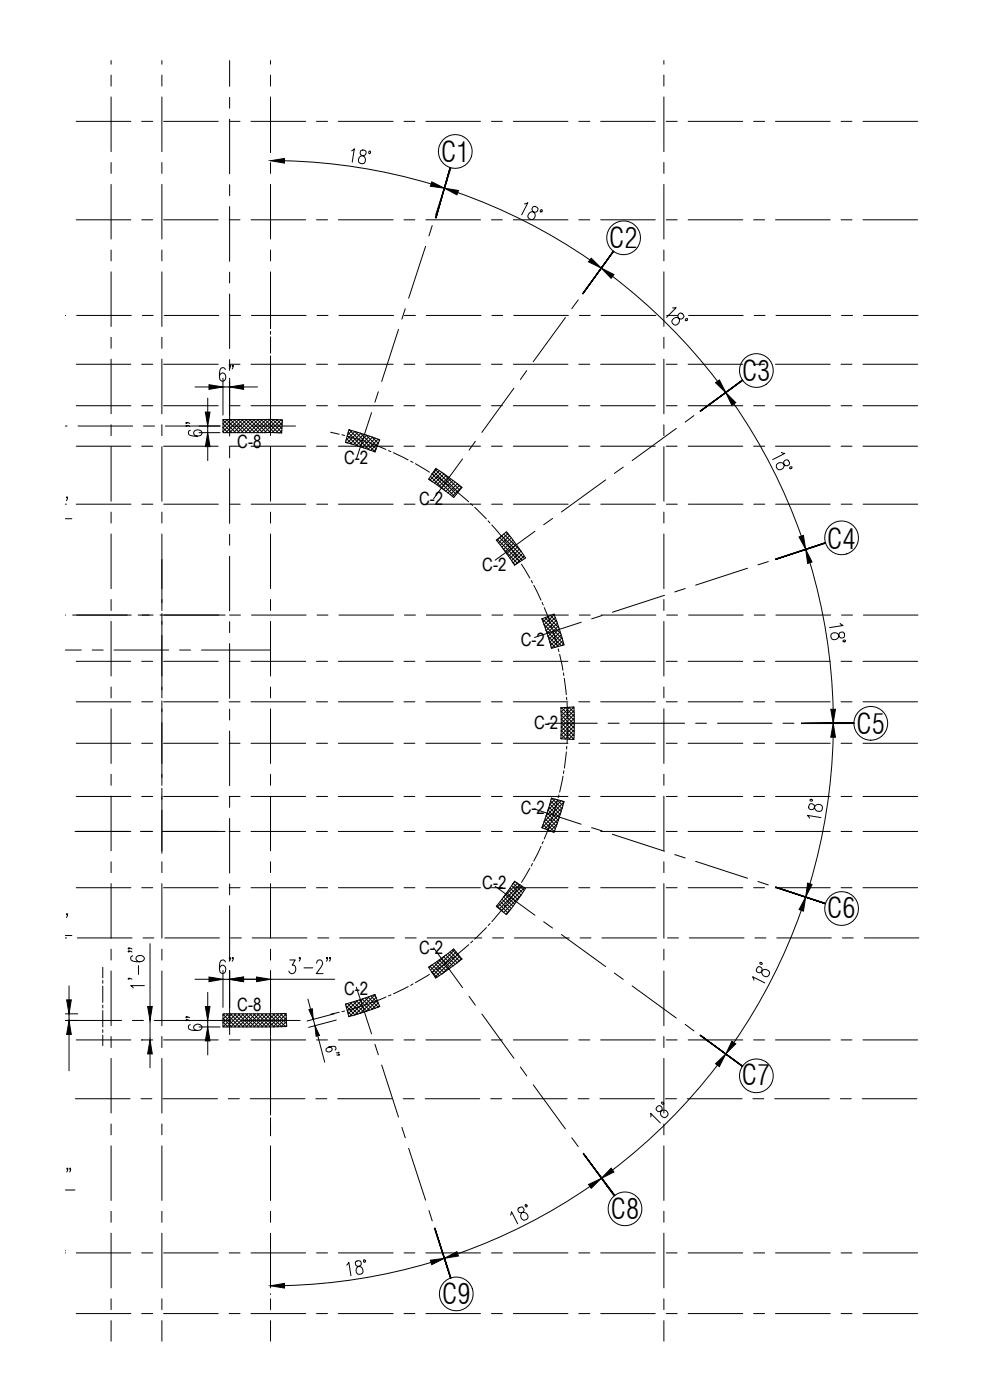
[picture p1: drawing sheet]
<svg xmlns="http://www.w3.org/2000/svg" width="297mm" height="420mm" viewBox="0 0 297 420" stroke-linecap="round" stroke-linejoin="round" font-family="sans-serif">
<defs><g id="words">
<g font-size="8.4">
<text x="132.3" y="48.7">C1</text>
<text x="182.8" y="74.6">C2</text>
<text x="222.6" y="114.4">C3</text>
<text x="248.2" y="164.6">C4</text>
<text x="257" y="220.3">C5</text>
<text x="248.2" y="275.5">C6</text>
<text x="222.6" y="325.8">C7</text>
<text x="183.3" y="365.7">C8</text>
<text x="132.7" y="391.3">C9</text>
</g>
<g font-size="5.5">
<text x="71.2" y="134.6">C-8</text>
<text x="103.2" y="139.3">C-2</text>
<text x="125.7" y="151.7">C-2</text>
<text x="144.7" y="171.3">C-2</text>
<text x="156.2" y="193.9">C-2</text>
<text x="160.2" y="218.7">C-2</text>
<text x="156.2" y="244.2">C-2</text>
<text x="144.7" y="266.8">C-2</text>
<text x="125.7" y="286.4">C-2</text>
<text x="103.2" y="298.7">C-2</text>
<text x="71.2" y="303.4">C-8</text>
</g>
</g></defs>
<!-- layer: E- -CONCRETE-SHADE -->
<g fill="none" stroke="#000" stroke-width=".3">
<path d="M67 125.9l-.1 .1 3.8 3.9M68 125.9l3.9 4M68.2 125.9l-1.3 1.3 2.7 2.7M69.1 125.9l3.9 4M69.4 125.9l-2.5 2.5 1.5 1.5M70.2 125.9l4 4M70.5 125.9l-3.6 3.6 .3 .4M71.4 125.9l4 4M71.7 125.9l-4 4M72.6 125.9l3.9 4M72.8 125.9l-3.9 4M73.8 125.9l3.9 4"/>
<path d="M74 125.9l-3.9 4M74.9 125.9l3.9 4M75.2 125.9l-4 4M76 125.9l4 4M76.3 125.9l-3.9 4M77.2 125.9l4 4M77.5 125.9l-4 4M78.4 125.9l4 4M78.6 125.9l-3.9 4M79.5 125.9l4 4M79.8 125.9l-3.9 4M80.7 125.9l3.8 3.8"/>
<path d="M81 125.9l-4 4M81.9 125.9l2.7 2.7M82.1 125.9l-3.9 4M83.1 126l1.5 1.5M83.2 126l-3.9 3.9M84.6 129.3l-.7 .6M84.6 128l-1.8 1.9M84.7 126.4l-.4-.4-3.8 3.9M84.7 126.8l-3.1 3.1M103.7 132.6l.4 .3M104 131.6l1.7 1.8M104.2 130.7l3.1 3.2"/>
<path d="M104.5 129.8l4.6 4.6M104.7 129h.1M104.8 129l6 6.1M105.6 129.3l-1.4 1.3M106.4 129.5l6.1 6.1M106.5 129.5l-2.7 2.6M107.4 129.8l-3.2 3.1M108.1 130l4.8 4.7-.8 .8M108.3 130l-3.2 3.2M109.1 130.3l-3.1 3.1M109.8 130.5l3.4 3.4M110 130.6l-3.1 3.1"/>
<path d="M110.9 130.9l-3.1 3.1M111.6 131.1l1.9 2M111.8 131.2l-3.2 3.1M112.6 131.5l-3.1 3.1M113.4 131.8l.4 .4M113.5 131.8l-3.1 3.1M113.6 132.8l-2.4 2.4M128.7 143.7l.9 .8M129.2 143l4.4 4.3M129.6 142.3l6.8 6.7M130.1 141.5l6.8 6.9M130.6 140.9l6.8 6.8"/>
<path d="M131.1 140.8l-1.5 1.5M131.8 141.3l-2.8 2.8M132.5 141.7l-2.8 2.9M132.9 142l5 5.1M133.2 142.2l-2.8 2.8M133.9 142.7l-2.9 2.8M134.5 143.2l-2.8 2.8M135.2 143.7l-2.8 2.8M135.9 144.2l-2.8 2.8M136.5 144.7l-2.8 2.8M137.9 145.7l-2.8 2.8M138.5 146.4l-1.3-1.2-2.8 2.8"/>
<path d="M138.5 146.2l-2.8 2.8M151.8 159.7l1.3 1.4M149.2 161.9l6.8 6.7M149.9 161.3l6.8 6.8M150.5 160.8l6.9 6.9M150.7 160.7l-1.7 1.6M150.9 164.6l4.4 4.5M151.1 160.3l5.2 5.1M152.4 160.1l-2.8 2.9M152.9 160.8l-2.8 2.8M153.4 161.4l-2.8 2.8M153.7 168.6l.9 .9"/>
<path d="M153.9 162.1l-2.8 2.8M154.4 162.7l-2.8 2.9M154.9 163.4l-2.9 2.9M155.3 164.1l-2.8 2.8M155.8 164.8l-2.8 2.8M156.3 165.5l-2.8 2.8M156.8 166.1l-2.9 2.9M157.2 166.8l-2.5 2.6M162.7 185.7l6.1 6.1M162.8 185.6l-.2 .2M163.2 187.4l6 6M163.5 185.3l4.7 4.8"/>
<path d="M163.8 189.2l4.6 4.6M164.3 185.1l3.4 3.3M164.4 190.9l3.1 3.1M164.7 184.9l-1.8 1.8M164.9 192.5l1.7 1.7M165.2 184.7l1.9 2M165.3 194.2l.4 .3M166 184.4l.4 .4M166.3 184.5l-3 3M166.6 185.3l-3.1 3.1M166.9 186.2l-3.1 3M167.2 187l-3.1 3.1"/>
<path d="M167.5 187.9l-3.1 3.1M167.8 188.7l-3.1 3.2M168.1 189.6l-3.2 3.2M168.4 190.5l-3.2 3.2M168.6 191.4l-3.1 3.1M168.9 192.3l-1.8 1.8M169.1 193.2l-.5 .5M168.3 212.6l.2-.2 3.8 3.8M168.3 213.4l4 4M168.3 214.6l4 3.9M168.4 219.2l2.6 2.6M168.4 218.1l3.8 3.8"/>
<path d="M168.4 216.9l3.8 3.9M168.4 215.7l3.9 4M169.6 212.4l2.7 2.6M169.7 212.3l-1.4 1.4M170.7 212.3l1.6 1.5M171 212.3l-2.6 2.6M171.8 212.2l.4 .5M172.2 212.2l-3.8 3.8M172.2 213.3l-3.8 3.8M172.3 214.4l-3.9 3.9M172.3 215.5l-4 4M172.3 216.7l-4 4"/>
<path d="M172.3 217.9l-3.8 3.8M172.3 219l-2.7 2.8M165.5 239.6l3.1 3.1M165.6 239.6l-.3 .3M166.6 239.8l-1.7 1.7M168.3 221.5l.2 .2M168.3 220.4l1.5 1.4M172.2 221.4l-.4 .5M172.3 220.2l-1.6 1.6M162.6 248.3l.3 .2M162.9 247.4l1.9 1.8M163.3 246.6l3 3"/>
<path d="M163.5 245.7l3.1 3.1M163.8 244.8l3.1 3.1M164.1 244l3.1 3.1M164.4 243.1l3.1 3.1M164.7 242.2l3.1 3.1M164.9 241.3l3.2 3.1M165.2 240.4l3.2 3.2M166.5 249.2l-.5 .5M167.1 240l1.8 1.8M167.1 247.4l-2 2M167.4 240.1l-3 3.1M167.7 245.6l-3.4 3.5"/>
<path d="M168.3 243.9l-4.8 4.8M168.4 240.3l-4.6 4.6M168.7 240.4l.4 .5M168.8 242.3l-6.2 6.1M169.2 240.7l-6 5.9M149.1 271.8l1.8 1.9M149.6 271.2l2.8 2.8M150.1 270.5l2.8 2.8M150.6 269.8l2.8 2.8M151.1 269.2l2.8 2.8M151.6 268.5l2.8 2.8M152.1 267.9l2.8 2.8"/>
<path d="M152.5 267.2l2.9 2.8M153 266.5l2.8 2.8M153.2 272.9l-1.4 1.4M153.5 265.8l2.9 2.8-5.3 5.2M154 265.1l2.8 2.8M154.5 264.6l-.7 .8M154.8 264.8l2.4 2.4M155.3 265.1l-4.3 4.2M155.9 265.5l-6.7 6.8M156.6 266l-6.8 6.8M157.4 266.4l-6.9 6.9M108.7 299.8l3.1 3.1"/>
<path d="M109 299.7l-4.5 4.6M109.6 299.5l3 3.1M110.4 299.2l3.1 3.1M110.8 299.1l-6 6M111.3 298.9l2.3 2.3M112.1 298.6l.7 .7M112.5 298.5l-6.1 6.1M112.8 299.4l-4.8 4.8M129 290l2.8 2.8M129.5 289.7l-.8 .7M129.5 291.6l1.7 1.7M129.7 289.5l2.8 2.9"/>
<path d="M130.4 289.1l2.8 2.8M131.1 288.6l2.8 2.8M131.8 288.1l2.8 2.8M132.4 287.6l2.8 2.8M133.1 287.1l2.8 2.9M133.4 286.9l-4.2 4.2M133.7 286.6l2.9 2.8M134.4 286.1l2.8 2.8M135.1 285.6l2.8 2.8M135.7 285.1l2.8 2.8M136.4 285.1l-6.8 6.7M136.9 285.7l-6.8 6.8"/>
<path d="M137.4 286.4l-6.9 6.9M137.9 287l-5.2 5.2M138.4 287.7l-1.4 1.4M66.9 307.9l.3 .3M66.9 306.7l1.5 1.5M66.9 305.6l2.7 2.6M66.9 304.4l3.8 3.8M67.4 304.3l-.5 .4M68 304.3l3.9 3.9M68.5 304.3l-1.6 1.6M69.1 304.3l3.9 3.9M69.7 304.3l-2.8 2.7"/>
<path d="M70.2 304.3l4 3.9M70.8 304.3l-3.9 3.9M71.4 304.3l4 3.9M72 304.3l-4 3.9M72.6 304.3l3.9 3.9M73.1 304.3l-3.9 3.9M73.7 304.3l4 3.9M74.3 304.3l-3.9 3.9M74.9 304.3l3.9 3.9M75.5 304.3l-4 3.9M76 304.3l4 3.9M76.6 304.3l-3.9 3.9"/>
<path d="M77.2 304.3l4 3.9M77.8 304.3l-4 3.9M78.4 304.3l3.9 3.9M78.9 304.3l-3.9 3.9M79.5 304.3l4 3.9M80.1 304.3l-3.9 3.9M80.7 304.3l3.9 3.9M81.3 304.3l-4 3.9M81.8 304.3l3.9 3.8M82.4 304.3l-3.9 3.9M83 304.3l3 2.9M83.6 304.2l-4 4"/>
<path d="M84.1 304.2l1.8 1.8M84.8 304.2l-4 4M85.2 304.2l.7 .6M85.8 304.3l-3.8 3.9M85.9 305.4l-2.7 2.8M86 306.5l-1.7 1.7M86 307.7l-.5 .4M103.8 301.9l2.7 2.7M104 301.2l-.3 .3M104.2 303.5l1.4 1.4M104.2 301.2l3.2 3.1M104.7 305.1h.1"/>
<path d="M105.2 300.9l3.1 3.2M105.6 300.8l-1.7 1.6M106.1 300.7l3.1 3.1M106.9 300.4l3.2 3.1M107.3 300.3l-3.1 3M107.8 300.1l3.1 3.1M113.2 300.2l-3.5 3.4M113.5 301l-2 2M113.8 301.9l-.5 .5"/>
</g>
<!-- layer: E- -CONCRETE-1 -->
<g fill="none" stroke="#000" stroke-width=".3">
<path d="M79.9 125.9h-13v4h17.6M79.9 125.9l4.8 .1M84.7 126l-.2 4M104.7 129l9.2 3-1.4 3.7-8.8-2.9 1-3.8M128.6 143.9l2.2-3.3 4 2.7 3.8 3-2.5 3M128.6 143.8l7.5 5.5M157.7 167.5l-3.3 2.1M157.7 167.5l-5.7-7.9-3.1 2.5 5.5 7.5M162.6 185.7l3.6-1.4 1.6 4.6 1.4 4.6-3.7 1.1M162.6 185.7l2.9 8.8M168.2 212.4l4-.2v9.7M168.3 212.4v9.3"/>
<path d="M168.2 221.7l4 .2M162.6 248.4l3.6 1.4M162.6 248.4l2.9-8.9 3.7 1-3 9.3M157.7 266.6l-3.3-2.1-5.5 7.5 3 2.5M157.7 266.6l-5.7 7.9M128.6 290.3l2.1 3.3M136.1 284.8l2.5 3-7.8 5.7M136.1 284.8l-7.5 5.4M66.9 304.3l18.9-.2 .2 4-19.1 .1zM113.9 302.1l-1.4-3.7-8.8 2.9 1 3.8M113.9 302.1l-9.2 3"/>
</g>
<!-- layer: 03- -GRID -->
<g fill="none" stroke="#000" stroke-width=".3">
<path d="M33.3 18.2v1.1M48.6 18.2v1.1M68.9 18.2v7.7M81.2 18.2v1.1M199.2 18.2v1.1M22.9 36.4h16.4M33.3 22.5v3.3M33.3 29.1v16.4M42.5 36.4h3.3M48.6 22.5v3.3M48.6 29.1v16.4M49.1 36.4h16.4"/>
<path d="M68.8 36.4h3.2M68.9 29.2v3.3M68.9 35.8v16.4M75.3 36.4h16.4M81.2 22.5v3.3M81.2 29.1v16.4M95 36.4h3.3M101.5 36.4h16.5M121.2 36.4h3.3M127.8 36.4h16.4M147.5 36.4h3.2M154 36.4h16.4"/>
<path d="M173.7 36.4h3.3M180.2 36.4h16.4M199.2 22.5v3.3M199.2 29.1v16.4M199.9 36.4h3.3M206.5 36.4h16.4M226.1 36.4h3.3M232.7 36.4h16.4M252.4 36.4h3.2M258.9 36.4h16.4M33.3 48.8v3.2M33.3 55.3v16.4"/>
<path d="M48.6 48.8v3.2M48.6 55.3v16.4M68.9 55.4v3.3M81.2 48.8v3.2M81.2 55.3v16.4M135.3 50.5l-4.6 14.1M199.2 48.8v3.2M199.2 55.3v16.4M22.9 66h16.4M33.3 75v3.3M42.5 66h3.3M48.6 75v3.3"/>
<path d="M49.1 66h16.4M68.8 66h3.2M68.9 62v16.4M75.3 66h16.4M81.2 75v3.3M95 66h3.3M101.5 66h16.5M121.2 66h3.3M127.7 73.9l-5.1 15.6M127.8 66h16.4M129.7 67.7l-1 3.1M147.5 66h3.2"/>
<path d="M154 66h16.4M173.7 66h3.3M180.2 66h16.4M184.1 75.4l-8.7 11.9M199.2 75v3.3M199.9 66h3.3M206.5 66h16.4M226.1 66h3.3M232.7 66h16.4M252.4 66h3.2M258.9 66h16.4M19.6 94.7h.1"/>
<path d="M23 94.7h16.4M33.3 81.6v16.4M42.7 94.7h3.2M48.6 81.6v16.4M49.2 94.7h16.4M68.9 81.7v3.2M68.9 88.2v16.4M68.9 94.7h3.3M75.5 94.7h16.3M81.2 81.6v17.1M81.2 99.5v.8M95.1 94.7h3.3"/>
<path d="M101.7 94.7h16.4M119.6 98.9l-5.1 15.6M121.3 94.7h3.3M121.6 92.6l-1 3.2M127.9 94.7h16.4M147.6 94.7h3.2M154.1 94.7h16.4M169.6 95.3l-9.6 13.3M173.5 90l-2 2.6M173.8 94.7h3.3M180.4 94.7h16.4M199.2 81.6v16.4"/>
<path d="M200 94.7h3.3M206.6 94.7h16.4M226.3 94.7h3.2M232.8 94.7h16.4M252.5 94.7h3.3M259.1 94.7h16.3M22.9 109.3h16.4M33.3 101.2v3.3M33.3 107.8v16.4M42.5 109.3h3.3M48.6 101.2v3.3M48.6 107.8v16.4"/>
<path d="M49.1 109.3h16.4M68.8 109.3h3.2M68.9 107.9v3.3M68.9 114.4v16.5M75.3 109.3h16.4M81.2 101.1v4.9M81.2 106.8v.9M81.2 107.8v22.9M95 109.3h3.3M101.5 109.3h16.5M113.5 117.6l-1 3.1M121.2 109.3h3.3"/>
<path d="M127.8 109.3h16.4M147.5 109.3h3.2M154 109.3h16.4M154.2 116.5l-9.6 13.3M158 111.2l-1.9 2.7M173.7 109.3h3.3M180.2 109.3h16.4M199.2 101.2v3.3M199.2 107.8v16.4M199.9 109.3h3.3M206.5 109.3h16.4M222.8 114.1l-11.9 8.7"/>
<path d="M226.1 109.3h3.3M232.7 109.3h16.4M252.4 109.3h3.2M258.9 109.3h16.4M19.6 127.9h.5M22.9 121.8h16.4M22.9 133.9h16.4M23.4 127.9h16.4M33.3 127.5v3.2M33.3 134v16.4M42.5 121.8h3.3M42.5 133.9h3.3"/>
<path d="M43.1 127.9h3.3M48.6 127.5v3.2M48.6 134v16.4M49.1 121.8h16.4M49.1 133.9h16.4M49.6 127.9h16.4M68.8 121.8h3.2M68.8 133.9h3.2M68.9 134.1v3.3M69.3 127.9h3.3M75.3 121.8h16.4M75.3 133.9h16.4"/>
<path d="M75.9 127.9h12.8M81.2 134v16.4M95 121.8h3.3M95 133.9h3.3M99.2 129.7l2.6 .6M101.5 121.8h16.5M101.5 133.9h16.5M102.6 130.5l.8 .2M104.2 130.9l4.7 1.4M109.7 132.6l.7 .2M111.2 133.1l4.6 1.8M111.5 123.8l-4.6 14.1"/>
<path d="M116.6 135.2l.7 .3M118 135.9l4.4 2.1M121.2 121.8h3.3M121.2 133.9h3.3M123.2 138.4l.7 .4M124.6 139.2l4.2 2.5M127.8 121.8h16.4M127.8 133.9h16.4M138.8 137.7l-8.7 12M142.6 132.4l-1.9 2.7M147.5 121.8h3.2M147.5 133.9h3.2"/>
<path d="M154 121.8h16.4M154 133.9h16.4M173.7 121.8h3.3M173.7 133.9h3.3M180.2 121.8h16.4M180.2 133.9h16.4M199.2 127.5v3.2M199.2 134v16.4M199.9 121.8h3.3M199.9 133.9h3.3M202.9 128.6l-13.2 9.6M206.5 121.8h16.4"/>
<path d="M206.5 133.9h16.4M208.2 124.7l-2.6 2M226.1 121.8h3.3M226.1 133.9h3.3M232.7 121.8h16.4M232.7 133.9h16.4M252.4 121.8h3.2M252.4 133.9h3.2M258.9 121.8h16.4M258.9 133.9h16.4M19.6 151.3h.1M22.9 151.3h16.4"/>
<path d="M33.3 153.7v3.3M42.6 151.3h3.3M48.6 153.7v3.3M49.1 151.3h16.4M68.8 151.3h3.3M68.9 140.7v16.4M75.4 151.3h16.4M81.2 153.7v3.3M95 151.3h3.3M101.6 151.3h16.4M121.3 151.3h3.2M127.8 151.3h16.4"/>
<path d="M129.6 142.2l.6 .4M130.9 143.1l4 2.8M135.6 146.4l.6 .5M136.9 147.4l3.7 3.2M141.2 151.1l.6 .6M142.4 152.2l3.5 3.5M146.4 156.3l.6 .6M147.5 151.3h3.3M147.5 157.5l3.3 3.8M154 151.3h16.4M160.5 159.4l-11.9 8.7M165.8 155.6l-2.7 1.9"/>
<path d="M173.7 151.3h3.3M180.3 151.3h16.4M181.7 144l-13.2 9.6M187 140.2l-2.7 1.9M199.2 153.7v3.3M200 151.3h3.2M206.5 151.3h16.4M226.2 151.3h3.3M232.7 151.3h16.4M252.4 151.3h3.3M259 151.3h16.4M33.3 160.2v16.5"/>
<path d="M33.3 179.9v3.3M48.6 160.2v23M68.9 160.4v3.2M68.9 166.9v16.4M81.2 160.2v16.5M81.2 179.9v3.3M151.3 161.9l.4 .7M152.2 163.2l2.9 4M155.6 167.9l.4 .7M156.4 169.3l2.6 4.2M159.4 174.2l.4 .7M160.2 175.7l2.1 4.4"/>
<path d="M199.2 160.2v16.5M199.2 179.9v3.3M199.4 178.7l-15.7 5M205.6 176.6l-3.1 1M224.3 170.5l-15.6 5.1M230.5 168.5l-3.1 1M247.7 163l-14 4.5M19.6 184.6h.1M19.6 195.1h4.8M21.8 184.6h17.6M22.9 198.5h16.4M27.7 195.1h3.3"/>
<path d="M33.3 186.5v16.4M34.2 195.1h16.4M41.5 184.6h4.4M42.5 198.5h3.3M48 184.6h19.5M48.6 184.1v25.3M49.1 198.5h16.4M53.9 195.1h3.3M60.5 195.1h20.7M68.8 198.5h3.2M68.9 186.6v3.3M68.9 193.1v16.5"/>
<path d="M68.9 184.6h3.3M75.3 198.5h16.4M75.5 184.6h16.3M81.2 186.5v16.4M95 198.5h3.3M95.1 184.6h3.3M101.5 198.5h16.5M101.7 184.6h16.4M121.2 198.5h3.3M121.3 184.6h3.3M127.8 198.5h16.4M127.9 184.6h16.4"/>
<path d="M147.5 198.5h3.2M147.6 184.6h3.2M154 198.5h16.4M154.1 184.6h16.4M162.7 180.8l.3 .8M163.3 182.3l1.8 4.6M165.4 187.7l.2 .7M165.9 189.2l1.4 4.7M167.5 194.7l.2 .9M167.9 196.4l1 4.7M173.7 198.5h3.3M173.8 184.6h3.3"/>
<path d="M174.4 186.7l-14 4.6M180.2 198.5h16.4M180.4 184.6h16.4M180.7 184.7l-3.2 1M199.2 186.5v16.4M199.9 198.5h3.3M200 184.6h3.3M206.5 198.5h16.4M206.6 184.6h16.4M226.1 198.5h3.3M226.3 184.6h3.2M232.7 198.5h16.4"/>
<path d="M232.8 184.6h16.4M252.4 198.5h3.2M252.5 184.6h3.3M258.9 198.5h16.4M259.1 184.6h16.3M22.9 210.6h16.4M33.3 206.2v3.2M33.3 212.7v16.4M42.5 210.6h3.3M48.6 210.4v25.3M49.1 210.6h16.4M68.8 210.6h3.2"/>
<path d="M68.9 212.8v3.3M68.9 219.4v16.4M75.3 210.6h16.4M81.2 206.2v3.2M81.2 212.7v16.4M95 210.6h3.3M101.5 210.6h16.5M121.2 210.6h3.3M127.8 210.6h16.4M147.5 210.6h3.2M154 210.6h16.4M164.4 217.1h14.8"/>
<path d="M169.1 201.9l.1 .8M169.3 203.6l.6 4.9M170 209.3l.1 .8M170.2 210.9l.1 4.9M170.3 218.3l-.1 4.9M170.3 216.6v.8M173.7 210.6h3.3M180.2 210.6h16.4M182.5 217.1h3.3M189 217.1h16.4M199.2 206.2v3.2M199.2 212.7v16.4"/>
<path d="M199.9 210.6h3.3M206.5 210.6h16.4M208.7 217.1h3.3M215.3 217.1h16.4M226.1 210.6h3.3M232.7 210.6h16.4M234.9 217.1h3.3M241.5 217.1h14.8M252.4 210.6h3.2M258.9 210.6h16.4M22.9 223.1h16.4M22.9 239h16.4"/>
<path d="M33.3 232.4v3.3M33.3 238.9v16.4M42.5 223.1h3.3M42.5 239h3.3M48.6 236.6v19.5M49.1 223.1h16.4M49.1 239h16.4M68.8 223.1h3.2M68.8 239h3.2M68.9 239.1v3.2M75.3 223.1h16.4M75.3 239h16.4"/>
<path d="M81.2 232.4v3.3M81.2 238.9v16.4M95 223.1h3.3M95 239h3.3M101.5 223.1h16.5M101.5 239h16.5M121.2 223.1h3.3M121.2 239h3.3M127.8 223.1h16.4M127.8 239h16.4M147.5 223.1h3.2M147.5 239h3.2"/>
<path d="M154 223.1h16.4M154 239h16.4M167.7 238.6l-.2 .8M168.9 232.9l-1 4.9M169.2 231.3l-.1 .8M169.9 225.7l-.6 4.8M170.1 224l-.1 .8M173.7 223.1h3.3M173.7 239h3.3M180.2 223.1h16.4M180.2 239h16.4M199.2 232.4v3.3"/>
<path d="M199.2 238.9v16.4M199.9 223.1h3.3M199.9 239h3.3M206.5 223.1h16.4M206.5 239h16.4M226.1 223.1h3.3M226.1 239h3.3M232.7 223.1h16.4M232.7 239h16.4M252.4 223.1h3.2M252.4 239h3.2M258.9 223.1h16.4"/>
<path d="M258.9 239h16.4M22.5 249.5h16.8M33.3 258.6v3.3M42.1 249.5h3.7M48.6 258.6v3.3M48.7 249.5h18.8M68.8 249.5h3.2M68.9 245.6v16.4M75.3 249.5h16.4M81.2 258.6v3.3M95 249.5h3.3M101.5 249.5h16.5"/>
<path d="M121.2 249.5h3.3M127.8 249.5h16.4M147.5 249.5h3.2M154 249.5h16.4M159.8 259.1l-.4 .8M160.4 242.8l14 4.6M162.3 254l-2.1 4.4M163 252.5l-.3 .8M165.1 247.2l-1.8 4.6M165.7 245.6l-.3 .8M167.3 240.1l-1.4 4.8M173.7 249.5h3.3"/>
<path d="M177.5 248.4l3.2 1M180.2 249.5h16.4M183.7 250.4l15.7 5.1M199.2 258.6v3.3M199.9 249.5h3.3M202.5 256.5l3.1 1M206.5 249.5h16.4M208.7 258.5l15.6 5.1M226.1 249.5h3.3M232.7 249.5h16.4M252.4 249.5h3.2M258.9 249.5h16.4"/>
<path d="M22.9 266.4h16.4M33.3 265.2v16.4M42.5 266.4h3.3M48.6 265.2v16.4M49.1 266.4h16.4M68.8 266.4h3.2M68.9 265.3v3.3M68.9 271.8v16.4M75.3 266.4h16.4M81.2 265.2v16.4M95 266.4h3.3M101.5 266.4h16.5"/>
<path d="M121.2 266.4h3.3M127.8 266.4h16.4M145.9 278.4l-3.5 3.4M147 277.2l-.5 .6M147.5 266.4h3.2M148.6 266l11.9 8.7M150.8 272.8l-3.2 3.8M151.8 271.5l-.5 .7M154 266.4h16.4M155.1 266.9l-2.9 4M156 265.5l-.4 .7M159 260.6l-2.5 4.2"/>
<path d="M163.1 276.6l2.7 1.9M173.7 266.4h3.3M180.2 266.4h16.4M199.2 265.2v16.4M199.9 266.4h3.3M206.5 266.4h16.4M226.1 266.4h3.3M227.4 264.6l3.1 1M232.7 266.4h16.4M233.7 266.6l14 4.6M252.4 266.4h3.2M258.9 266.4h16.4"/>
<path d="M19.6 281.5h.4M23.2 281.5h16.4M30.8 290.3v3.2M30.8 294.3v.8M30.8 295.9v4.9M33.3 284.9v3.2M33.3 291.4v16.4M42.9 281.5h3.3M48.6 284.9v3.2M48.6 291.4v16.4M49.5 281.5h16.3M68.9 291.5v3.3"/>
<path d="M68.9 298.1v12.4M69.1 281.5h3.3M75.7 281.5h16.4M81.2 284.9v3.2M81.2 291.4v19.5M95.3 281.5h3.4M101.9 281.5h16.4M106.9 296.3l4.6 14M115.8 299.2l-4.6 1.8M117.3 298.6l-.7 .3M121.6 281.5h3.3M122.5 296.1l-4.4 2.2"/>
<path d="M123.9 295.3l-.7 .4M128.2 281.5h16.3M128.9 292.4l-4.3 2.5M130.1 284.5l8.7 11.9M130.2 291.5l-.6 .4M134.9 288.2l-3.9 2.9M136.2 287.2l-.6 .5M140.6 283.5l-3.7 3.2M140.7 299l1.9 2.7M141.8 282.4l-.6 .6M147.8 281.5h3.3M154.4 281.5h16.4"/>
<path d="M168.5 280.5l13.2 9.6M174 281.5h3.3M180.6 281.5h16.4M184.3 292l2.7 1.9M189.7 295.9l13.2 9.6M199.2 284.9v3.2M199.2 291.4v16.4M200.3 281.5h3.3M206.8 281.5h16.4M226.5 281.5h3.3M233.1 281.5h16.3M252.7 281.5h3.3"/>
<path d="M259.3 281.5h16.4M19.6 306.3h16.9M22.9 312.1h16.4M30.8 301.6v.9M30.8 303.3v4.9M30.8 309v.9M30.8 310.7v3.1M33.3 311.1v3.3M33.3 317.6v16.4M39.7 306.3h3.3M42.5 312.1h3.3M46.3 306.3h16.4"/>
<path d="M48.6 311.1v3.3M48.6 317.6v16.4M49.1 312.1h16.4M66 306.3h3.3M68.8 312.1h3.2M72.5 306.3h17.6M75.3 312.1h16.4M81.2 311.1v23.6M95 312.1h3.3M101.5 312.1h16.5M101.8 303.8l-2.6 .6M103.4 303.4l-.8 .2"/>
<path d="M108.9 301.8l-4.7 1.4M110.5 301.3l-.8 .3M112.5 313.4l1 3.1M114.5 319.6l5.1 15.7M121.2 312.1h3.3M127.8 312.1h16.4M144.6 304.3l9.6 13.3M147.5 312.1h3.2M154 312.1h16.4M173.7 312.1h3.3M180.2 312.1h16.4M199.2 311.1v3.3"/>
<path d="M199.2 317.6v16.4M199.9 312.1h3.3M205.6 307.4l2.6 2M206.5 312.1h16.4M210.9 311.3l11.9 8.7M226.1 312.1h3.3M232.7 312.1h16.4M252.4 312.1h3.2M258.9 312.1h16.4M22.6 329.7h16.4M33.3 337.3v3.3M42.3 329.7h3.3"/>
<path d="M48.6 337.3v3.3M48.9 329.7h16.3M68.5 329.7h3.3M75.1 329.7h16.4M81.2 335.5v5.4M94.8 329.7h3.3M101.3 329.7h16.4M120.6 338.3l1 3.2M121 329.7h3.3M127.6 329.7h16.3M147.2 329.7h3.3M153.8 329.7h16.4"/>
<path d="M156.1 320.2l1.9 2.7M160 325.6l9.6 13.2M173.5 329.7h3.2M180 329.7h16.4M199.2 337.3v3.3M199.7 329.7h3.3M206.2 329.7h16.4M225.9 329.7h3.3M232.5 329.7h16.3M252.2 329.7h3.2M258.7 329.7h16.4M33.3 343.9v16.4"/>
<path d="M48.6 343.9v16.4M81.2 343.9v16.4M122.6 344.6l5.1 15.6M171.5 341.5l2 2.6M175.4 346.8l8.7 11.9M199.2 343.9v16.4M22.9 376h16.4M33.3 363.5v3.3M33.3 370.1v16.4M42.5 376h3.3M48.6 363.5v3.3M48.6 370.1v16.4"/>
<path d="M49.1 376h16.4M68.8 376h3.2M75.3 376h16.4M81.2 363.5v3.3M81.2 370.1v16.4M95 376h3.3M101.5 376h16.5M121.2 376h3.3M127.8 376h16.4M128.7 363.3l1 3.1M130.7 369.5l4.6 14.1M147.5 376h3.2"/>
<path d="M154 376h16.4M173.7 376h3.3M180.2 376h16.4M199.2 363.5v3.3M199.2 370.1v16.4M199.9 376h3.3M206.5 376h16.4M226.1 376h3.3M232.7 376h16.4M252.4 376h3.2M258.9 376h16.4M22.9 394.2h16.4"/>
<path d="M33.3 389.8v3.2M33.3 396.3v6.2M42.5 394.2h3.3M48.6 389.8v3.2M48.6 396.3v6.2M49.1 394.2h16.4M68.8 394.2h3.2M75.3 394.2h16.4M81.2 389.8v3.2M81.2 396.3v6.2M95 394.2h3.3M101.5 394.2h16.5"/>
<path d="M121.2 394.2h3.3M127.8 394.2h16.4M147.5 394.2h3.2M154 394.2h16.4M173.7 394.2h3.3M180.2 394.2h16.4M199.2 389.8v3.2M199.2 396.3v6.2M199.9 394.2h3.3M206.5 394.2h16.4M226.1 394.2h3.3M232.7 394.2h16.4"/>
<path d="M252.4 394.2h3.2M258.9 394.2h16.4"/>
</g>
<!-- layer: A-TYP-SEC-MARK -->
<g fill="#000" stroke="#000" stroke-width=".3">
<path d="M135.1 50.3l-4.3 15.1zM135.1 50.3l-4.3 15.1h-.1z"/>
<path d="M184 75.4l-9.1 12.8 9.3-12.7zM184 75.4l-9.1 12.8-.1-.1z"/>
<path d="M210.1 123.5l12.8-9.3-.1-.1zM210 123.3l12.8-9.2-12.7 9.4z"/>
<path d="M232.7 167.9l15-4.9v-.1zM232.7 167.7l15-4.8-15 5z"/>
<path d="M240.5 217.1h15.8v-.1zM240.5 217h15.8l-15.8 .1z"/>
<path d="M232.7 266.2l15 4.9v.1zM232.7 266.2v.2l15 4.8z"/>
<path d="M210.1 310.7l12.8 9.2-.1 .2zM210.1 310.7l-.1 .1 12.8 9.3z"/>
<path d="M175.1 346.2l9.4 12.6-.1 .1zM175.1 346.2l9.3 12.7z"/>
<path d="M130.5 368.6l4.9 15h-.2zM130.3 368.6l4.9 15-4.7-15z"/>
</g>
<g fill="none" stroke="#000" stroke-width=".3">
<circle cx="136.6" cy="45.5" r="5.1"/>
<circle cx="187.1" cy="71.4" r="5.1"/>
<circle cx="226.9" cy="111.2" r="5.1"/>
<circle cx="252.5" cy="161.4" r="5.1"/>
<circle cx="261.3" cy="217.1" r="5.1"/>
<circle cx="252.5" cy="272.7" r="5.1"/>
<circle cx="226.9" cy="322.9" r="5.1"/>
<circle cx="187.5" cy="362.8" r="5.1"/>
<circle cx="136.9" cy="388.3" r="5.1"/>
</g>
<!-- layer: A-TYP-DIM -->
<g fill="none" stroke="#000" stroke-width=".3">
<path d="M81.2 45.6v.2M85.4 48.2a168.8 168.8 0 0 1 44 7M105.5 45.3l.8-.7-.6 4.1M108.3 45.1a.93 .93 0 0 0 .1 1.4 1.35 1.35 0 0 1 1.2 1.2 1.35 1.35 0 0 1-.9 1.5 1.21 1.21 0 0 1-1.2-1.2 1.21 1.21 0 0 1 1.1-1.2l.7-.1a.85 .85 0 0 0 .5-.8 .85 .85 0 0 0-.4-.8zM110.8 45.3a.35 .35 0 0 1 .4 .5 .35 .35 0 0 1-.5 .2zM134.2 54l-.9 2.7M137.3 57.8a168.8 168.8 0 0 1 39.7 20.2M157.4 61.2l1-.4-1.9 3.7M159.8 62.2l-.1 .4a1.65 1.65 0 0 0 .8 1.5 1.18 1.18 0 0 1-.5 1.7 1.18 1.18 0 0 1-1.6-.8 1.18 1.18 0 0 1 1-1.4 1.42 1.42 0 0 0 2-.6v-.4l-.8-.7zM162.3 63l.1-.1a.35 .35 0 0 1 .2 .5 .35 .35 0 0 1-.5 .1zM182.2 78l-2.5 3.5M183.8 82.9a168.8 168.8 0 0 1 31.5 31.5"/>
<path d="M201.8 92.4l1.1-.1-2.9 2.9M202.2 95.5a1.42 1.42 0 0 1 1.9 .2 .85 .85 0 0 0 .9-.3 .85 .85 0 0 0 0-.9l-.3-.4a.85 .85 0 0 0-1 .1 .85 .85 0 0 0-.3 .9 1.35 1.35 0 0 1 .4 1.7 1.35 1.35 0 0 1-1.6 .6l-.5-.4a1.06 1.06 0 0 1 .5-1.5zM205.8 95.7l.3-.1a.35 .35 0 0 1 0 .5 .35 .35 0 0 1-.5 0zM58.5 116.1h4.2M62.3 119.5v4.2M66.9 113.5v11.1M66.9 116.1h2M67.6 110.9l-.6-.6-.7 .2a4.1 4.1 0 0 0 0 3.7 1.19 1.19 0 0 0 1.4-.6 1.19 1.19 0 0 0-.4-1.5l-.4-.2a1.07 1.07 0 0 0-1.1 1.2M68.9 113.5v11.1M69.1 109.7l-.2 .3-.1-.3 .1-.1 .2 .1-.3 1M69.9 109.7l-.1 .3v-.4a.82 .82 0 0 1-.1 1.1M73.1 116.1h4.2"/>
<path d="M219.9 116.3l-.6 .4M55.9 127.7l.2 .1-.2 .2-.2-.2 .2-.1 1 .3M55.9 126.8l.2 .2h-.4a.88 .88 0 0 1 1.2 .1M57.1 129.1l-.4 .2-.2 .4 .2 .8a4.2 4.2 0 0 0 3.7 0l.2-.5a1.3 1.3 0 0 0-1.2-1 1.3 1.3 0 0 0-1.3 1l.2 .5 .9 .4M59.7 127.9h6.3M59.7 129.9h6.3M62.3 127.9v2M62.3 134v4.2M220.2 121.2a168.8 168.8 0 0 1 20.2 39.7M233 139.4a1.48 1.48 0 0 1 2.5 .2 .87 .87 0 0 0 1 .1 .87 .87 0 0 0 .4-.9l-.3-.5a.83 .83 0 0 0-1-.2 .83 .83 0 0 0-.5 .8 1.34 1.34 0 0 1-.2 1.7 1.34 1.34 0 0 1-1.7 0l-.3-.5zM234.5 135.8l1 .3-3.7 1.8M19.6 155.7h2"/>
<path d="M20.2 149.3l-.1 .2v-.4a.88 .88 0 0 1-.1 1.2M237 140.3l.5-.2a.35 .35 0 0 1-.1 .5 .35 .35 0 0 1-.5-.2zM243 168.9a168.8 168.8 0 0 1 7 43.9M244.2 164.1l-3.6 1.2M249.4 190.3a1.45 1.45 0 0 1 1.5-.4 1.45 1.45 0 0 1 1 1.2 .83 .83 0 0 0 .9 .4 .83 .83 0 0 0 .6-.8l-.1-.5a.83 .83 0 0 0-.8-.5 .83 .83 0 0 0-.7 .6 1.35 1.35 0 0 1-.8 1.5 1.35 1.35 0 0 1-1.6-.4zM252.1 187.1l.9 .6-4.1 .7M253 192.3l.6-.1a.35 .35 0 0 1-.2 .4 .35 .35 0 0 1-.4-.3zM252.4 217.1h.2M243.1 240l.7 .1a.35 .35 0 0 1-.4 .3 .35 .35 0 0 1-.3-.4zM250 221.2a168.8 168.8 0 0 1-7 44M243 241.3l-.4 .9a.86 .86 0 0 0 .6 .8 .86 .86 0 0 0 1-.3 1.35 1.35 0 0 1 1.1-1.3 1.35 1.35 0 0 1 1.5 .9 1.19 1.19 0 0 1-1.2 1.2 1.19 1.19 0 0 1-1.2-1.1l-.1-.6a1 1 0 0 0-1.3-.5zM246.3 245.4l-4.1-.7 .7 .8"/>
<path d="M20.2 274.4l-.1 .1v-.3a.88 .88 0 0 1-.1 1.2M240.4 273.2a168.8 168.8 0 0 1-20.2 39.7M244.2 270.1l1.3 .3M19.6 280.8h2M20.7 295.9v4.2M38.6 293.6l.2 .2h-.4a.88 .88 0 0 1 1.2 .1M38.6 285.4l.2 .2-.2 .1-.2-.1 .2-.2 1 .3M38.6 284.5l.2 .2-.2 .1-.2-.1 .2-.2 1 .3M39.8 286.9a.81 .81 0 0 0-.4 1.3 3.9 3.9 0 0 0 3.7 0l.2-.4a1.3 1.3 0 0 0-1.2-1.1 1.3 1.3 0 0 0-1.3 1.1l.2 .4 .9 .4M41.5 289.8v2.7M43.3 295.8h-4.1l.8 .7M45 283.2v18.9"/>
<path d="M58.5 293.9h4.2M62.3 297.8v4.3M66.9 291.3v11M66.9 293.9h2M67.6 288.7l-.6-.6-.7 .2a4.1 4.1 0 0 0 0 3.7 1.19 1.19 0 0 0 1.4-.6 1.19 1.19 0 0 0-.4-1.5l-.4-.2a1.07 1.07 0 0 0-1.1 1.1M68.9 291.3v11M69.1 287.5l-.2 .2-.1-.2 .1-.2 .2 .2-.3 1M69.9 287.5l-.1 .2v-.4a.82 .82 0 0 1-.1 1.2M73.1 293.9h4.2M81.2 291.3v11M81.2 293.9h19.2M87 288.1h1.6l-.9 1.6a1.23 1.23 0 0 1 1 1.5 1.23 1.23 0 0 1-1.7 .8l-.3-.6"/>
<path d="M90.1 287.5l-.2 .2v-.4a.82 .82 0 0 1-.1 1.2M91.2 290.5h2.7M92.4 299.9l.8 3M95 289.1l.2-.6 .4-.4 .9 .2a1.37 1.37 0 0 1-.2 2l-1.4 1.9h2M98.2 287.5l-.1 .2-.2-.2 .2-.2 .1 .2-.3 1M99.1 287.5l-.1 .2-.2-.2 .2-.2 .1 .2-.3 1M226.2 294.1l-.4-1 3.7 1.9M227.2 290.4l-.2 .5a.83 .83 0 0 0 .3 .9 .83 .83 0 0 0 1 0 1.34 1.34 0 0 1 1.5-.8 1.34 1.34 0 0 1 1.1 1.3 1.19 1.19 0 0 1-1.5 .7 1.19 1.19 0 0 1-.8-1.4l.1-.6a.82 .82 0 0 0-.6-.8 .82 .82 0 0 0-.9 .2zM228 288.9h.5l.2 .4-.5 .1zM19.6 306.3h3.7M19.6 304.3h3.7M20.7 304.3v2"/>
<path d="M20.7 310.4v11M42.4 306.3h.3M42.4 312.1h.3M45 306.3v5.8M45 316.3v4.2M55.9 306l.2 .2h-.4a.88 .88 0 0 1 1.2 .1M55.9 305.2l.2 .1h-.4a.88 .88 0 0 1 1.2 .1M57.1 307.5a.81 .81 0 0 0-.4 1.3 4.2 4.2 0 0 0 3.7 0l.2-.4a1.29 1.29 0 0 0-1.2-1 1.29 1.29 0 0 0-1.3 1l.2 .4 .9 .5M59.7 306.3h6.3M59.7 308.2h6.3M62.3 306.3v1.9M62.3 312.4v4.2"/>
<path d="M94 305.9l.5 1.9M95.3 310.9l2.1 7.9M98.6 314.3a.85 .85 0 0 1 1.1 .5 .91 .91 0 0 1-.9 .9 .91 .91 0 0 1-1-.9 2.73 2.73 0 0 1 2.8-.7 .65 .65 0 0 1-.1 1M100.4 304.2l-8.3 2.2M100.9 315.9h.8l-.1-.2 .1 .2M100.9 306.1l-8.3 2.2M101.1 316.6h.7l-.1-.2 .1 .2M215.3 319.6a168.8 168.8 0 0 1-31.5 31.5M217.9 316.4l2 1.5M195.3 335.2l-.1-1.1 2.9 2.9M197 332.4a.83 .83 0 0 0 .1 .9 .83 .83 0 0 0 .9 .3 1.33 1.33 0 0 1 1.7-.4 1.33 1.33 0 0 1 .6 1.6 1.17 1.17 0 0 1-1.6 .3 1.17 1.17 0 0 1-.4-1.6l.3-.5a.83 .83 0 0 0-.2-1 .83 .83 0 0 0-1-.1zM198.5 330.8l.5 .1 .1 .5-.5-.1z"/>
<path d="M19.6 357.1h2.9M20.3 350.7l-.1 .3v-.5a.88 .88 0 0 1-.2 1.2M21.2 350.7l-.1 .3-.2-.3 .2-.2 .1 .2-.3 1M177 356.1a168.8 168.8 0 0 1-39.7 20.2M182 355.8l.2 .3M19.6 375.4h.1M19.6 376h.1M104 379.7l.7-.9 .6 4.1M106.7 378.7a1 1 0 0 0 .5 1.3 1.33 1.33 0 0 1 1.5 .7 1.33 1.33 0 0 1-.4 1.7 1.19 1.19 0 0 1-1.5-.8 1.19 1.19 0 0 1 .7-1.5l.5-.3a.82 .82 0 0 0 .4-.8 .82 .82 0 0 0-.7-.7zM109.1 378.1a.35 .35 0 0 1 .5 .3 .35 .35 0 0 1-.3 .4zM129.4 378.9a168.8 168.8 0 0 1-44 6.9M133.3 377.5l.9 2.6"/>
<path d="M153.2 364.7l.3-1 1.8 3.6M155.7 362.5a.82 .82 0 0 0-.2 .9 .82 .82 0 0 0 .8 .6 1.36 1.36 0 0 1 1.7 .2 1.36 1.36 0 0 1 .1 1.7 1.21 1.21 0 0 1-1.7-.2 1.21 1.21 0 0 1 .2-1.7l.5-.4a.84 .84 0 0 0 0-1 .84 .84 0 0 0-.9-.3zM157.7 361.5l.4 .2-.1 .5-.4-.2zM81.2 388.3v.2"/>
</g>
<g fill="#000" stroke="#000" stroke-width=".3">
<path d="M81.2 48.2l4.2-.6v1.4zM129.6 54.6l3.8 1.9-4.3-.6zM133.4 56.5l4.2 .7-.5 1.3zM177.4 77.5l3 2.9-3.8-1.8zM180.4 80.4l3.8 2-.8 1.1zM62.7 115.5l4.2 .6-4.2 .8zM68.9 116.1l4.2-.6v1.4zM214.7 114.9l1.1-.9 2 3.8zM61.6 123.7h1.4l-.7 4.2zM62.3 129.9l.7 4.1h-1.4zM217.8 117.8l2.9 3-1.1 .8zM239.7 161.1l1.4-.4 .6 4.2z"/>
<path d="M241.7 164.9l1.9 3.8-1.3 .4zM249.3 212.9h1.4l-.7 4.2zM250 217.1l.7 4.1h-1.4zM241.7 269.2l-.6 4.2-1.4-.4zM242.3 265l1.3 .4-1.9 3.8zM62.7 293.2l4.2 .7-4.2 .7zM68.9 293.9l4.2-.7v1.4zM77 293.2l4.2 .7-4.2 .7zM20 300.1h1.4l-.7 4.2zM20.7 306.3l.7 4.1h-1.4zM45 312.1l.7 4.2h-1.4zM44.3 302.1h1.4l-.7 4.2z"/>
<path d="M61.6 302.1h1.4l-.7 4.2zM62.3 308.2l.7 4.2h-1.4zM92.7 303l1-.3 .3 3.2zM94.5 307.8l1.4 2.9-1.1 .3zM214.7 319.2l3.1-2.9-2 3.8zM219.6 312.5l1.1 .8-2.9 3zM176.6 355.5l3.8-1.8-3 2.9zM183.4 350.6l.8 1.1-3.8 2zM129.1 378.2l4.3-.6-3.8 1.9zM133.4 377.6l3.7-2 .5 1.4zM81.2 385.9l4.2-.7v1.4z"/>
</g>
<use href="#words"/>
</svg>
